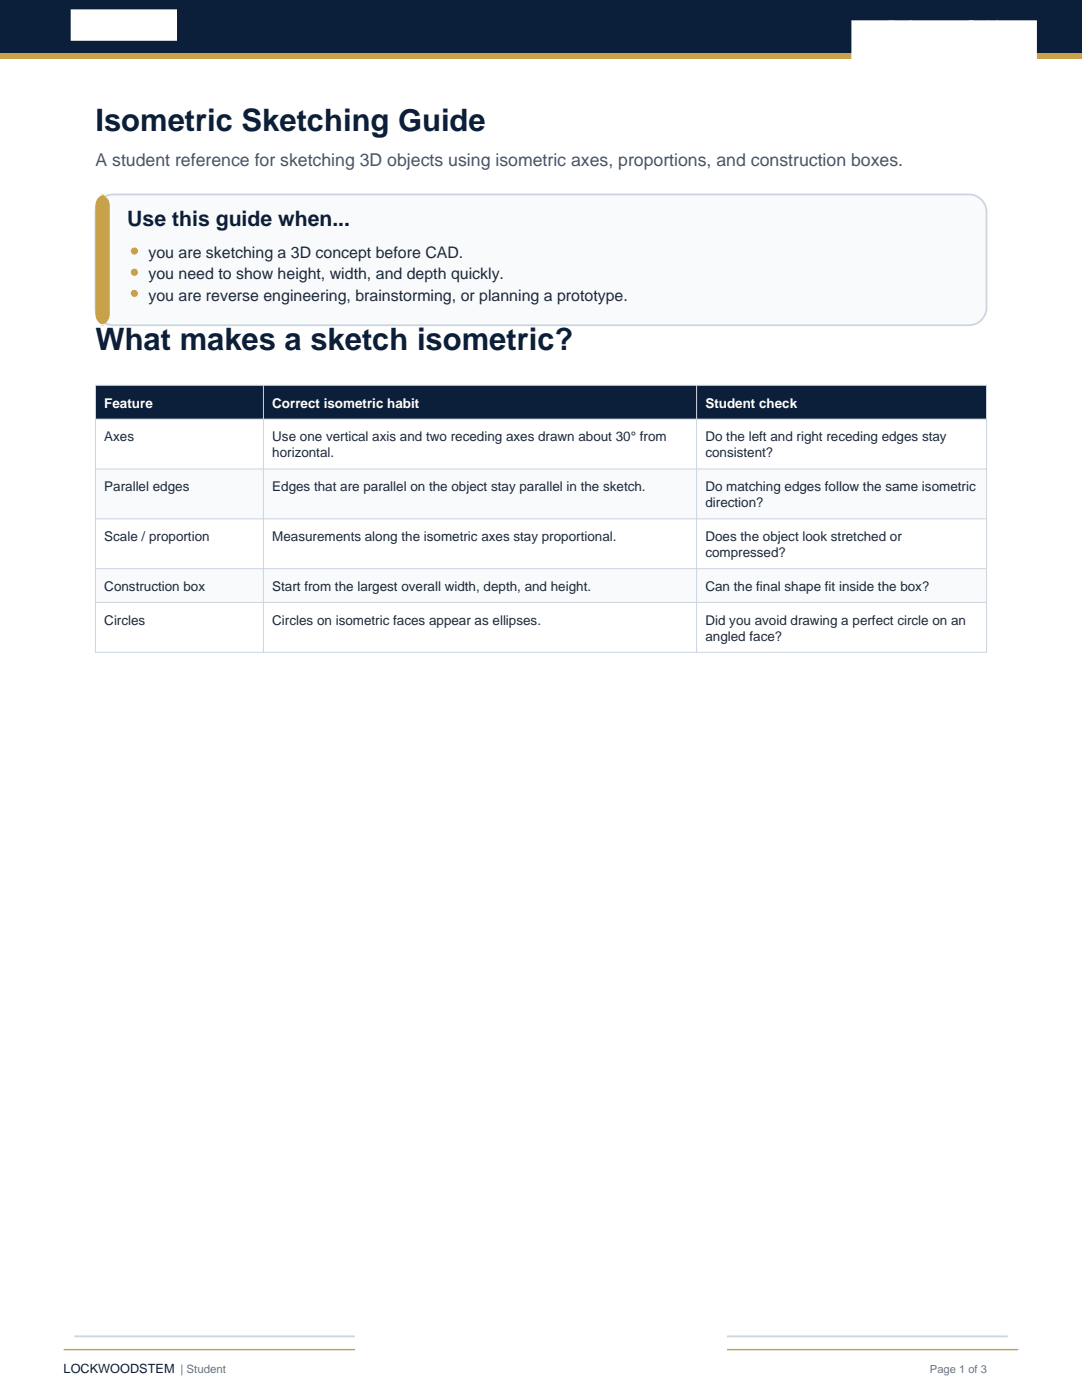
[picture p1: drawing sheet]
<svg xmlns="http://www.w3.org/2000/svg" width="216mm" height="279mm" viewBox="0 0 216 279" stroke-linecap="round" stroke-linejoin="round" font-family="sans-serif">
<defs><g id="words">
<g font-size="6.2" fill="#0b1f3a">
<text x="19" y="26.1">Isometric Sketching Guide</text>
<text x="19" y="69.8">What makes a sketch isometric?</text>
</g>
<text font-size="4.2" fill="#0b1f3a" x="25.4" y="45.2">Use this guide when...</text>
<text font-size="3.5" fill="#475569" x="19" y="33.2">A student reference for sketching 3D objects using isometric axes, proportions, and construction boxes.</text>
<text font-size="3.2" fill="#fff" x="177.1" y="6.4">Reference Guide</text>
<g font-size="3.2" fill="#1f2937">
<text x="29.6" y="51.5">you are sketching a 3D concept before CAD.</text>
<text x="29.6" y="55.7">you need to show height, width, and depth quickly.</text>
<text x="29.6" y="60">you are reverse engineering, brainstorming, or planning a prototype.</text>
</g>
<g font-size="2.7" fill="#fff">
<text x="20.8" y="81.4">Feature</text>
<text x="54.3" y="81.4">Correct isometric habit</text>
<text x="140.8" y="81.4">Student check</text>
</g>
<g font-size="2.7" fill="#1f2937">
<text x="20.8" y="88.1">Axes</text>
<text x="54.3" y="88.1">Use one vertical axis and two receding axes drawn about 30° from</text>
<text x="140.8" y="88.1">Do the left and right receding edges stay</text>
<text x="54.3" y="91.3">horizontal.</text>
<text x="140.8" y="91.3">consistent?</text>
<text x="20.8" y="98">Parallel edges</text>
<text x="54.3" y="98">Edges that are parallel on the object stay parallel in the sketch.</text>
<text x="140.8" y="98">Do matching edges follow the same isometric</text>
<text x="140.8" y="101.2">direction?</text>
<text x="20.8" y="108">Scale / proportion</text>
<text x="54.3" y="108">Measurements along the isometric axes stay proportional.</text>
<text x="140.8" y="108">Does the object look stretched or</text>
<text x="140.8" y="111.2">compressed?</text>
<text x="20.8" y="117.9">Construction box</text>
<text x="54.3" y="117.9">Start from the largest overall width, depth, and height.</text>
<text x="140.8" y="117.9">Can the final shape fit inside the box?</text>
<text x="20.8" y="124.7">Circles</text>
<text x="54.3" y="124.7">Circles on isometric faces appear as ellipses.</text>
<text x="140.8" y="124.7">Did you avoid drawing a perfect circle on an</text>
<text x="140.8" y="127.9">angled face?</text>
</g>
<text font-size="2.5" fill="#0b1f3a" x="12.7" y="274.1">LOCKWOODSTEM | Student</text>
<text font-size="2.2" fill="#64748b" x="185.6" y="274.1">Page 1 of 3</text>
</g></defs>
<path d="M0 0h215.9v10.6h-215.9z" fill-rule="evenodd" fill="#0b1f3a"/>
<path d="M0 10.6h215.9v1h-215.9z" fill-rule="evenodd" fill="#c8a24a"/>
<path d="M20.1 39.8a3.5 3.5 0 0 1 2.5-1h170.7a3.5 3.5 0 0 1 3.5 3.5v19.1a3.5 3.5 0 0 1-3.5 3.5h-170.7a3.5 3.5 0 0 1-3.6-3.5v-19.1a3.5 3.5 0 0 1 1.1-2.5z" fill-rule="evenodd" fill="#f8fafc" stroke="#cbd5e1" stroke-width=".35"/>
<g fill="#c8a24a">
<path d="M19.8 38.8a2.12 2.12 0 0 1 2.1 2.1v21.9a2.12 2.12 0 0 1-2.1 2.1h1.4a2.12 2.12 0 0 1-2.2-2.1v-21.9a2.12 2.12 0 0 1 2.2-2.1z" fill-rule="evenodd"/>
<circle cx="26.8" cy="50.1" r=".71"/>
<circle cx="26.8" cy="54.3" r=".71"/>
<circle cx="26.8" cy="58.6" r=".71"/>
</g>
<path d="M19 76.9h177.8v6.7h-177.8z" fill-rule="evenodd" fill="#0b1f3a"/>
<path d="M19 83.6h177.8v10h-177.8z" fill-rule="evenodd" fill="#fff"/>
<path d="M19 93.6h177.8v9.9h-177.8z" fill-rule="evenodd" fill="#f8fafc"/>
<path d="M19 103.5h177.8v10h-177.8z" fill-rule="evenodd" fill="#fff"/>
<path d="M19 113.5h177.8v6.7h-177.8z" fill-rule="evenodd" fill="#f8fafc"/>
<path d="M19 120.2h177.8v10h-177.8z" fill-rule="evenodd" fill="#fff"/>
<path d="M19 76.9h177.8v53.3h-177.8zM52.6 76.9v53.3M139 76.9v53.3M19 83.6h177.8M19 93.6h177.8M19 103.5h177.8M19 113.5h177.8M19 120.2h177.8" fill="none" stroke="#cbd5e1" stroke-width=".2"/>
<path d="M14.8 266.7h186.3" fill="none" stroke="#cbd5e1" stroke-width=".35"/>
<path d="M0 268.8h215.9v10.6h-215.9z" fill="#fff"/>
<path d="M12.7 269.3h190.5" fill="none" stroke="#c8a24a" stroke-width=".28"/>
<g fill="#fff" stroke="#fff" stroke-width=".35">
<path d="M14.3 2h20.8v6h-20.8z"/>
<path d="M88 271.2h39.9v4.1h-39.9z"/>
<path d="M46.2 271h118.1v4.5h-118.1z"/>
</g>
<path d="M70.9 261.1h74.1v16.9h-74.1z" fill="#fff"/>
<g fill="#fff" stroke="#fff" stroke-width=".35">
<path d="M86.4 258.9h45.3v11.3h-45.3z"/>
<path d="M170.1 4.2h36.6v11.8h-36.6z"/>
</g>
<use href="#words"/>
</svg>
